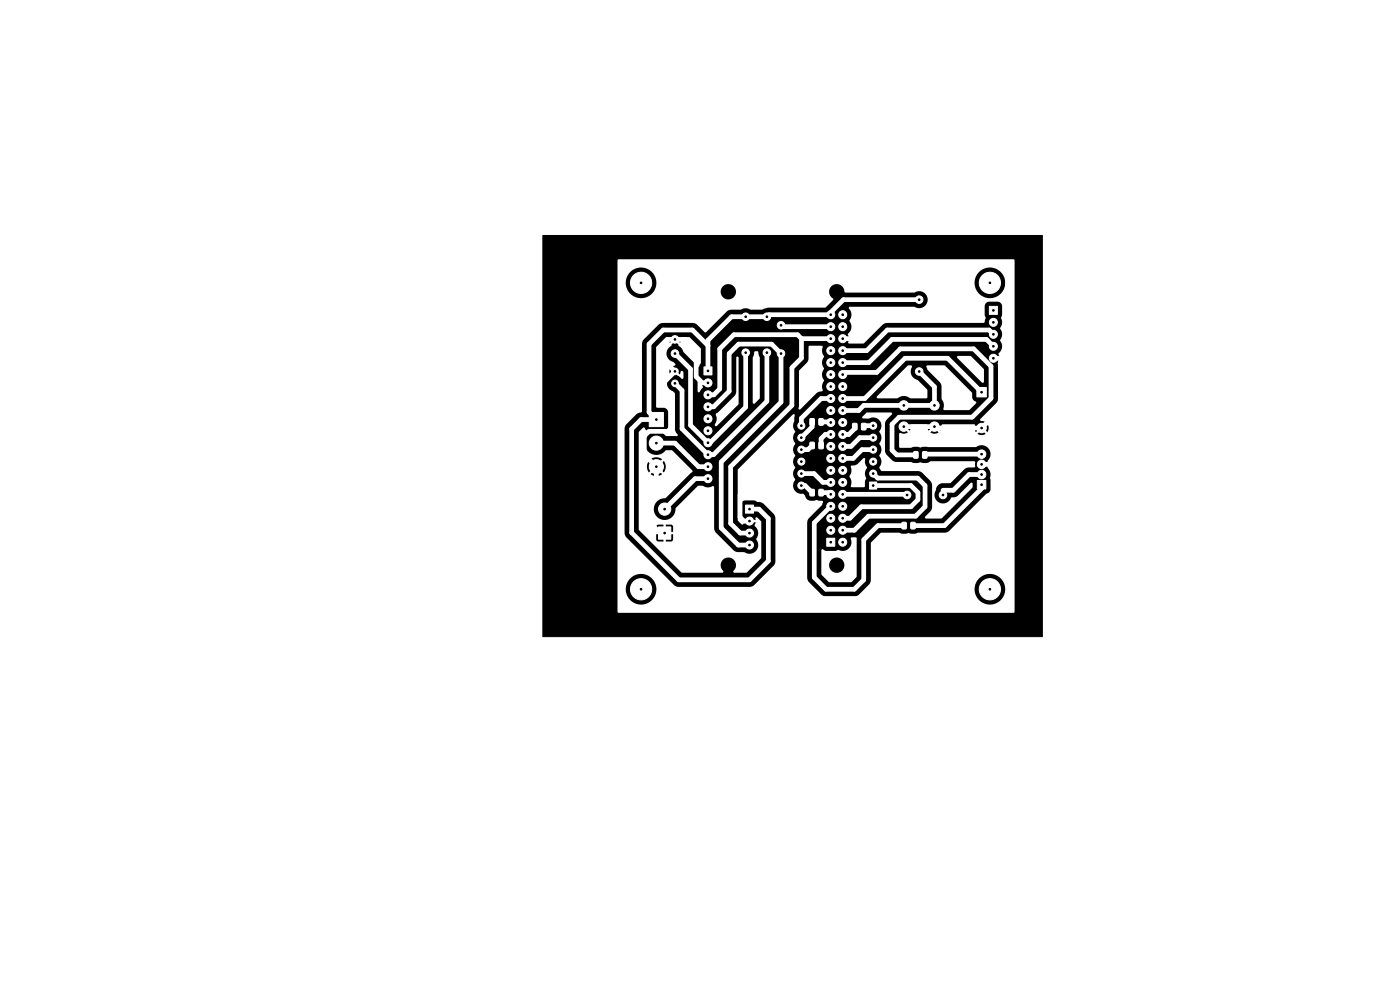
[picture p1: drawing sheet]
<svg xmlns="http://www.w3.org/2000/svg" width="297mm" height="210mm" viewBox="0 0 297 210" stroke-linecap="round" stroke-linejoin="round" font-family="sans-serif">
<path d="M115.2 50h105.9v85.1h-105.9z" fill="#000" stroke="#000" stroke-width=".21"/>
<g fill="#fff" stroke="#fff" stroke-width=".21">
<path d="M175.4 114.2h1.7v1.7h-1.7z"/>
<path d="M139.7 111.8h2.6v2.6h-2.6z"/>
<path d="M158.2 107.1h1.7v1.7h-1.7z"/>
<path d="M207.3 101.9h1.8v1.8h-1.8z"/>
<path d="M149.3 77.8h1.7v1.7h-1.7z"/>
<path d="M137.7 87.5h3v3h-3z"/>
<path d="M184.5 102.2h1.5v1.6h-1.5z"/>
<path d="M207.2 82.2h2v2h-2z"/>
<path d="M209.9 65h1.7v1.7h-1.7z"/>
<path d="M193.9 95.8h.6l.3 .1v1.1l-.2 .2h-.6l-.2-.1z"/>
<path d="M195.8 95.8h.6l.3 .1v1.1l-.2 .2h-.6l-.2-.1z"/>
<path d="M180.9 89.8h.7l.2 .1v1.1l-.1 .2h-.6l-.2-.1z"/>
<path d="M182.8 89.8h.7l.2 .1v1.1l-.1 .2h-.6l-.2-.1z"/>
<path d="M173.8 88.8h.6l.3 .1v1.1l-.2 .2h-.6l-.2-.1z"/>
<path d="M171.9 88.8h.6l.3 .1v1.1l-.2 .2h-.6l-.2-.1z"/>
<path d="M171.9 103.8h.6l.3 .1v1.1l-.2 .2h-.6l-.2-.1z"/>
<path d="M173.8 103.8h.6l.3 .1v1.1l-.2 .2h-.6l-.2-.1z"/>
<path d="M191.4 110.8h.6l.3 .1v1.1l-.2 .2h-.6l-.2-.1z"/>
<path d="M193.3 110.8h.6l.3 .1v1.1l-.2 .2h-.6l-.2-.1z"/>
<path d="M173.8 93.8h.6l.3 .1v1.1l-.2 .2h-.6l-.2-.1z"/>
<path d="M171.9 93.8h.6l.3 .1v1.1l-.2 .2h-.6l-.2-.1z"/>
<circle cx="176.2" cy="66.8" r=".85"/>
<circle cx="178.8" cy="66.8" r=".85"/>
<circle cx="176.2" cy="69.3" r=".85"/>
<circle cx="178.8" cy="69.3" r=".85"/>
<circle cx="176.2" cy="71.8" r=".85"/>
<circle cx="178.8" cy="71.8" r=".85"/>
<circle cx="176.2" cy="74.4" r=".85"/>
<circle cx="178.8" cy="74.4" r=".85"/>
<circle cx="176.2" cy="76.9" r=".85"/>
<circle cx="178.8" cy="76.9" r=".85"/>
<circle cx="176.2" cy="79.5" r=".85"/>
<circle cx="178.8" cy="79.5" r=".85"/>
<circle cx="176.2" cy="82" r=".85"/>
<circle cx="178.8" cy="82" r=".85"/>
<circle cx="176.2" cy="84.5" r=".85"/>
<circle cx="178.8" cy="84.5" r=".85"/>
<circle cx="176.2" cy="87.1" r=".85"/>
<circle cx="178.8" cy="87.1" r=".85"/>
<circle cx="176.2" cy="89.6" r=".85"/>
<circle cx="178.8" cy="89.6" r=".85"/>
<circle cx="176.2" cy="92.2" r=".85"/>
<circle cx="178.8" cy="92.2" r=".85"/>
<circle cx="176.2" cy="94.7" r=".85"/>
<circle cx="178.8" cy="94.7" r=".85"/>
<circle cx="176.2" cy="97.2" r=".85"/>
<circle cx="178.8" cy="97.2" r=".85"/>
<circle cx="176.2" cy="99.8" r=".85"/>
<circle cx="178.8" cy="99.8" r=".85"/>
<circle cx="176.2" cy="102.3" r=".85"/>
<circle cx="178.8" cy="102.3" r=".85"/>
<circle cx="176.2" cy="104.9" r=".85"/>
<circle cx="178.8" cy="104.9" r=".85"/>
<circle cx="176.2" cy="107.4" r=".85"/>
<circle cx="178.8" cy="107.4" r=".85"/>
<circle cx="176.2" cy="109.9" r=".85"/>
<circle cx="178.8" cy="109.9" r=".85"/>
<circle cx="176.2" cy="112.5" r=".85"/>
<circle cx="178.8" cy="112.5" r=".85"/>
<circle cx="178.8" cy="115" r=".85"/>
<circle cx="191.7" cy="86" r="1"/>
<circle cx="198.2" cy="86" r="1"/>
<circle cx="191.7" cy="90.5" r="1"/>
<circle cx="198.2" cy="90.5" r="1"/>
<circle cx="195" cy="78.8" r=".8"/>
<circle cx="195" cy="63.6" r=".8"/>
<circle cx="165.7" cy="69" r=".8"/>
<circle cx="141" cy="108" r="1.3"/>
<circle cx="159" cy="110.5" r=".85"/>
<circle cx="159" cy="113.1" r=".85"/>
<circle cx="159" cy="115.6" r=".85"/>
<circle cx="143.2" cy="75" r=".8"/>
<circle cx="143.2" cy="72" r=".8"/>
<circle cx="208.2" cy="98.5" r=".9"/>
<circle cx="208.2" cy="100.7" r=".9"/>
<circle cx="208.2" cy="96.3" r=".9"/>
<circle cx="150.2" cy="88.8" r=".85"/>
<circle cx="150.2" cy="91.4" r=".85"/>
<circle cx="150.2" cy="81.2" r=".85"/>
<circle cx="150.2" cy="93.9" r=".85"/>
<circle cx="150.2" cy="96.5" r=".85"/>
<circle cx="150.2" cy="99" r=".85"/>
<circle cx="150.2" cy="101.5" r=".85"/>
<circle cx="150.2" cy="86.3" r=".85"/>
<circle cx="150.2" cy="83.8" r=".85"/>
<circle cx="143.2" cy="78.8" r=".7"/>
<circle cx="143.2" cy="81.3" r=".7"/>
<circle cx="139.2" cy="94" r="1.5"/>
<circle cx="139.2" cy="99" r="1.5"/>
<circle cx="185.2" cy="100.5" r=".75"/>
<circle cx="185.2" cy="97.9" r=".75"/>
<circle cx="185.2" cy="95.4" r=".75"/>
<circle cx="185.2" cy="92.8" r=".75"/>
<circle cx="185.2" cy="90.3" r=".75"/>
<circle cx="170" cy="90.3" r=".75"/>
<circle cx="170" cy="92.8" r=".75"/>
<circle cx="170" cy="95.4" r=".75"/>
<circle cx="170" cy="97.9" r=".75"/>
<circle cx="170" cy="100.5" r=".75"/>
<circle cx="170" cy="103" r=".75"/>
<circle cx="158.2" cy="67.2" r=".8"/>
<circle cx="158.2" cy="74.8" r=".8"/>
<circle cx="208.2" cy="90.8" r="1"/>
<circle cx="165.7" cy="75" r=".8"/>
<circle cx="210.7" cy="76" r=".85"/>
<circle cx="210.7" cy="73.5" r=".85"/>
<circle cx="210.7" cy="70.9" r=".85"/>
<circle cx="210.7" cy="68.4" r=".85"/>
<circle cx="162.7" cy="67.2" r=".8"/>
<circle cx="162.7" cy="74.8" r=".8"/>
<circle cx="192.4" cy="105" r=".8"/>
<circle cx="200" cy="105" r=".8"/>
<circle cx="136" cy="60" r="2.25"/>
<circle cx="210" cy="60" r="2.25"/>
<circle cx="210" cy="125" r="2.25"/>
<circle cx="136" cy="125" r="2.25"/>
</g>
<g fill="none" stroke="#fff" stroke-width="1">
<path d="M150.2 73.3l-3.3-3.3h-6.2l-3 3v14.4l1.5 1.6h-3.2l-2 2v22l10 10h15l4-4v-9l-2-2h-2M158.2 74.8v11.6l-7.6 7.5h-.4l-3.7-3.7v-11.9l-3.3-3.3M162.7 74.8v10.3l-11.3 11.4h-1.2l-5.5-5.5v-8.2l-1.5-1.5M165.7 69l.3 .3h10.2M170 71.8v4.2l-2 2v8l-13 13v12l2 2.1h2M170 71.8h6.2M170 71.8l-.8-.8h-13.5l-3 3v8.5l-1.3 1.3h-1.2M178.8 71.8h1.9l4.3-4.3h10l11.5-11.5h5.5l1.8 1.8v17.4l-1.6 1.6v27l-23.2 23.2h-20l-3-3v-17l-3-3h-5l-1 1v4.7l.8 .8h1.2M178.8 79.5l.4-.5h6.8l5-5h15.5l3.7 3.7v6.8l-4 4h-15.5l-1.5 1.5v5.5l1 1h4.1M195 63.6h-16.1l-2.7 2.7v.5h-13.1l-.4 .4h-7.5l-5 5v6.5M195 78.8l3.2 3.2v4h-15l-1 1.1h-3.4M210.7 76h2.3"/>
<path d="M210.7 73.5l-1.4-1.5h-20.1l-4.9 4.9h-5.5M210.7 70.9l-.9-.9h-21.6l-4.3 4.4h-5.1M139.2 94h4l5 5h2M150.2 81.2h-1.2l-1.3-1.3v-5.4l-2.5-2.5h-3.5l-1 1v3.3l2.5 2.5-2.5 2.5v2.2l2 2v5l-1 1h-4l-1 1v3.9l2.5 2.6v3.9l-1.2 1.2v6.9l2.1 2.1h.9M150.2 86.3h1.2l3.3-3.3v-8l2-2h7l2 2v10.3l-12.7 12.7v14l3.6 3.6h2.4M172.3 94.5l-.9 .9h-1.4M172.3 89.5v1l-2.3 2.3 .2 .2M174.2 89.5h1.9l.1 .1M176.2 84.5h-2l-4.2 4.2v1.6M176.2 92.2h-1.1l-.9 .9v1.4M181.3 90.5v.4l-1.2 1.3h-1.3M185.2 95.4h-2.3l-1.9 1.8h-2.2"/>
<path d="M185.2 92.8h-2.8l-1.9 1.9h-1.7M185.2 90.3h-1.8l-.2 .2M208.2 83.2l-7.2-7.2h-9l-8.5 8.5h-4.7M208.2 96.3h-11.9l-.1 .2M212.2 86.8l-4 4h-9.7l-.3-.3h-6.5M212.2 96l-2.5 2.5h-1.5M150.2 101.5h-2.7l-6.5 6.5M170 103h.8l1.5 1.5M170 100.5h2.7l1.9 1.8h1.6M174.2 104.5h1.7l.3 .4M176.2 107.4l-3.5 3.5v11.6l2.5 2.5h6l2-2v-8.5l3-3h5.6M178.8 104.9h13.5l.1 .1"/>
<path d="M185.2 100.5l1 .9h8.5l1.5 1.6v4.5l-2 2h-10l-2.9 3h-2.5M185.2 103h8l1.5 1.5v1.5l-1.5 1.5h-10.5l-2.4 2.4h-1.5M208.2 102.8v.8l-7.8 7.9h-6.5M208.2 100.7h-2.6l-3.4 3.3h-2.2"/>
</g>
<g fill="#fff">
<path d="M136.1 91.1l.6-.4 .5 .6 .7 .4-.1 .2-.8 .9-.3 1.2a2.57 2.57 0 0 0 1.8 2.4 2.57 2.57 0 0 0 2.9-.9l1.2 .1 4.3 4.2v.3l-5.6 5.5-1.5 .4-.6 .6-.3 .5a2.34 2.34 0 0 0 1.8 3.2 2.34 2.34 0 0 0 2.7-2.6l4.6-4.6h1.2a2.11 2.11 0 0 0 2.1 0l.2 .3v8.5l.1 .8 4.1 4.1 .7 .3h1.5a1.9 1.9 0 0 0 2.5-.3 1.9 1.9 0 0 0 0-2.5 2.02 2.02 0 0 0-.3-2.8l.2-.7h-.9v-.5h.9v-.2a.25 .25 0 0 1 .1-.3 .25 .25 0 0 1 .3 0l.8 .9v7.7l-3.1 3.1h-2.6a.25 .25 0 0 1-.2-.2 .25 .25 0 0 1 .1-.3 1.65 1.65 0 0 0-.2-2.3 1.65 1.65 0 0 0-2.3 .2 1.65 1.65 0 0 0 .3 2.3l-.3 .3h-8.6l-7.1-7.1h1.7l.4 .5h1.2v-1.2h.4v1.2l1.3-.1 .3-.3v-1.2h-1.2v-.5h1.2v-1.1l-.1-.3-.3-.1h-1.2v1.2h-.4v-1.2h-1.2l-.3 .1-.1 .3v1.1h1.2v.5h-1.2v1.1h-1.7l-1.9-1.9-.1-13.5h1.7l.1 .6 .4 .6 1-1 .3 .4-1 1 .2 .1a1.99 1.99 0 0 0 2.3-.1l-1.1-1 .4-.4 1 1a1.98 1.98 0 0 0 0-2.4l-1 1-.4-.4 1.1-1a1.96 1.96 0 0 0-2.5 0l1 1-.3 .4-1-1-.4 .6-.1 .6h-1.7v-7.3z"/>
<path d="M141.2 71.6h.6l.3 1.1 .7-.7 .3 .4-.6 .7v.2a1.89 1.89 0 0 0-1.1 1.9 1.89 1.89 0 0 0 1.5 1.6l.4 .6-.8 .4 .7 .6a.35 .35 0 0 0-.4 .4 .35 .35 0 0 0 .4 .3 .35 .35 0 0 0 .3-.3l.7 .7 .2-.5a.31 .31 0 0 1 .3-.3 .31 .31 0 0 1 .3 .3l-.1 1.3a.79 .79 0 0 1-.9-.6h-.3l-.5-.6-.6 .6a1.74 1.74 0 0 0-1.1 1.7 1.74 1.74 0 0 0 1.2 1.6l.5 .5v7.5l.4 1a.32 .32 0 0 1 .1 .4 .32 .32 0 0 1-.5 .1h-1.9l-.7-.6v-.3l.2-.1a.99 .99 0 0 0 .9-.9v-3.2a.99 .99 0 0 0-.9-.9h-1.4l-.2-.2v-7.5h2.8l.2 .7 .6-.7-.6-.7-.2 .7h-2.8v-5.1z"/>
<path d="M143.6 72l.7 .7 .3-1.2h1.7l2.3 2.4 .1 3.1-.3 .5a.31 .31 0 0 1-.3 .4 .31 .31 0 0 1-.3-.4l-2.8-2.8-.3-.7-1.5-1.6z"/>
<path d="M171.6 73.4l2.7-.1a.45 .45 0 0 1 .1 .8l.2 1.1a.61 .61 0 0 1 0 .9 2.16 2.16 0 0 0 .2 2.1 2.09 2.09 0 0 0 0 2.6v.1a2.2 2.2 0 0 0-.3 2l-1.2 .5-3.5 3.4a.35 .35 0 0 1-.4-.2 .35 .35 0 0 1 .1-.4v-7.5l2-2.2z"/>
<path d="M180.6 98.8l1.1-.2 1.5-1.4 .4 .2a2.34 2.34 0 0 0 .3 1.8v.1a1.96 1.96 0 0 0-.1 2.2l-.3 .6v1l-.2 .2h-2.7a.89 .89 0 0 1 0-1l-.1-.8a.61 .61 0 0 1 0-.9l.1-.8z"/>
<path d="M192.5 77.6l.7-.1 .3 .2a1.97 1.97 0 0 0 1.2 2.9l2 2.1v1.6l-.2 .2h-3.3a2.27 2.27 0 0 0-2.9 0h-4.1l-.2-.2z"/>
<path d="M196.6 77.6h3.9l5.7 5.6v1.1a1.15 1.15 0 0 0 .9 1l-.1 .3-1.5 1.4h-5.1l-.3-.2v-.2a2.26 2.26 0 0 0-.4-2v-2.6l-.1-.6-2.8-2.9z"/>
<path d="M203.1 75.6h2.9l2.7 2.7v2.8h-.4l-5.2-5.2z"/>
<path d="M131.1 55.1l83.9-.1 .2 .2v74.7l-84 .1-.2-.2v-4.8h1.7l.1 .4a3.3 3.3 0 0 0 5 2.3 3.3 3.3 0 0 0-.3-5.6 3.3 3.3 0 0 0-4.8 2.9h-1.7v-12.1h1.5l.1 .6 .4 .6 9.9 9.9 .6 .4 15.4 .1 1-.3 4.1-4.1 .4-.7 .1-9.6-.3-.7-2.5-2.4-1.1-.2-.6-.3-1.9-.1a.99 .99 0 0 0-1 1l.1 1.9 .6 .9-.1 .4h.9v.5h-.9v.3l-.2 .2-.2-.1-.8-.9v-10.7l11.8-11.7a.39 .39 0 0 1 .2 .6v.9a1.97 1.97 0 0 0 .2 2.2l-.1 .1a1.93 1.93 0 0 0 .1 2.4 2.01 2.01 0 0 0 0 2.6 2.01 2.01 0 0 0 0 2.5l-.1 .1a1.93 1.93 0 0 0 .1 2.5 1.86 1.86 0 0 0-.2 2.1 1.86 1.86 0 0 0 2 .9l.3 .4a1.26 1.26 0 0 0 1.2 1l1.2-.1 1.2 .1 .2 .3-.2 .6-2.8 2.9-.3 .7-.1 12 .4 .7 2.9 2.9 .8 .2h6.2l.7-.3 1.2-1.2h23.3a3.3 3.3 0 0 0 4.8 2.9 3.3 3.3 0 0 0 .3-5.6 3.3 3.3 0 0 0-5 2.3l-.1 .4h-23.3l1-1.1 .3-.7 .1-8.2 2.1-2h3.8l.6 .2h.8a1.27 1.27 0 0 1 1.3 0h.7l.6-.2h5.6l.8-.2 8.1-8a1.15 1.15 0 0 0 .9-1v-2.6a2.15 2.15 0 0 0-.6-2.1l.1-.8a.61 .61 0 0 1 .2-.9 1.94 1.94 0 0 0-.3-2.5 1.94 1.94 0 0 0-2.5-.1h-11.1l-.7 .1-1.2-.1-.8 .2h-2.2l-.3-.2v-2.7l.4-.2a1.48 1.48 0 0 0 1.5-.2l-.7-.7 .4-.3 .7 .7 .2-.7v-.5l.3-.2h3.1l.4 1.4 .7-.7 .4 .3-.7 .7a1.49 1.49 0 0 0 1.7 0l-.7-.7 .4-.3 .7 .7 .2-.7v-.5l.3-.2h6.6l.2 .2v.8l.2 .7 .8-.8 .3 .4-.7 .7a1.49 1.49 0 0 0 1.7 0l-.7-.7 .3-.4 .8 .8 .2-.7v-.7l-.2-.4-.8 .8-.3-.4 .7-.7-1-.3-.2-.2 3.4-3.6 .4-.6-.1-7.8 .5-.8h-.9v-.6h.9l-.3-.7a1.99 1.99 0 0 0 .4-2.8v-.2a2.01 2.01 0 0 0 0-2.4v-.1a2.08 2.08 0 0 0 .2-2.2l.2-.6v-1.9a1 1 0 0 0-1-.8h-1.8a.99 .99 0 0 0-.9 .9l.1 2.2a1.16 1.16 0 0 1-.1 1.2l-.3 .2h-20.5l-.9 .4-4 4h-3.1l-.2-.3 .2-.5h-.9v-.5h.9v-.2a.49 .49 0 0 1-.2-.5 .49 .49 0 0 1 .3-.4 2.05 2.05 0 0 0 0-2.5 2.06 2.06 0 0 0-.1-2.7l.2-.2h13.7a1.82 1.82 0 0 0 2.8-1.6 1.82 1.82 0 0 0-2.9-1.4h-14.5l-.2-.2a1.66 1.66 0 0 0-2.6-1.4 1.66 1.66 0 0 0 .2 2.9l-.1 .3-1.7 1.6h-11.8l-1.6 .4h-2.4a1.94 1.94 0 0 0-2.1 0h-2.1l-.7 .3-4.7 4.5-1.8-1.7-.7-.3-6.8 .1-.7 .4-3.2 3.3-.2 .8v14.2l-.2 .2-.7 .1-.4 .4-2.1 2.1-.3 .7v22.1h-1.5v-52.9h1.7a3.3 3.3 0 0 0 2.3 3.1 3.3 3.3 0 0 0 3.6-1.2h14.3v.2a1.63 1.63 0 0 0 2.6 1.1 1.63 1.63 0 0 0-.2-2.8 1.63 1.63 0 0 0-2.4 1.5h-14.3l.5-.9 .2-1h67.4a3.3 3.3 0 0 0 4.8 2.9 3.3 3.3 0 0 0 .3-5.6 3.3 3.3 0 0 0-5 2.3l-.1 .4h-67.4a3.3 3.3 0 0 0-3.3-3.3 3.3 3.3 0 0 0-3.3 3.3h-1.7z"/>
<path d="M148.1 79.9a.56 .56 0 0 1 .7 .5l.1 .1v.5h.9v.5h-.9v.2a.49 .49 0 0 1 .2 .5 .49 .49 0 0 1-.3 .3l-.3 .5a.26 .26 0 0 1-.3 .2 .26 .26 0 0 1-.2-.2z"/>
<path d="M160.1 74.6h.7l.4 1.2v8.6l-1.3 1.3-.2-.3v-9.5z"/>
<path d="M156.3 75.7l.2-.1 .2 .3v9.8l-4.6 4.6a.3 .3 0 0 1-.4 0 .3 .3 0 0 1 .1-.5 2.76 2.76 0 0 0 .1-2l.6-.5 3.2-3.2 .4-.6z"/>
<path d="M183 88.3l1-.8 5.2 .1v.2l-1.1 1.3-.3 .7-.1 5.9 .4 .7 1.2 1.3 .5 .2 3.4 .1 .8 .2 1.2-.1 1.4 .1 .8-.4h9.2l.3 .2-.1 1.1-1.5 .1-.6 .2-3.1 3.1h-1.6a1.77 1.77 0 0 0-1.6 1.7 1.84 1.84 0 0 0 1 2.5 1.84 1.84 0 0 0 2.5-1.2l.8-.1 .4-.2 2.8-2.8h.4v1.1l-6.5 6.4-3.4 .1-.2-.3 1.2-1.3 .3-.7v-4.9l-.4-.8-1.7-1.8-.7-.3h-7.8l-.3-.2a.6 .6 0 0 1 0-1 2.06 2.06 0 0 0-.3-2.1l.1-.1a1.93 1.93 0 0 0-.1-2.4l.1-.1a1.93 1.93 0 0 0-.1-2.5 1.8 1.8 0 0 0 .1-2.3 1.8 1.8 0 0 0-2.3-.4h-1.2z"/>
<path d="M174.3 116.6l.3-.1 .7 .4 2.2-.1a.8 .8 0 0 1 1 .1 1.94 1.94 0 0 0 2-2.8l.8-.1a.39 .39 0 0 1 .4 .1 .39 .39 0 0 1 0 .5v7.7l-1 1.1h-4.9l-1.5-1.5-.1-2h1.7a1.63 1.63 0 0 0 2.4 1.4 1.63 1.63 0 0 0 .2-2.7 1.63 1.63 0 0 0-2.6 1v.3h-1.7z"/>
</g>
<g fill="#000" stroke="#000" stroke-width=".21">
<circle cx="136" cy="60" r=".18"/>
<circle cx="210" cy="60" r=".18"/>
<circle cx="143.2" cy="78.8" r=".17"/>
<circle cx="143.2" cy="72" r=".17"/>
<circle cx="143.2" cy="75" r=".17"/>
<circle cx="150.2" cy="78.7" r=".17"/>
<circle cx="154.5" cy="61.9" r=".18"/>
<circle cx="158.2" cy="74.8" r=".17"/>
<circle cx="158.2" cy="67.2" r=".17"/>
<circle cx="162.7" cy="74.8" r=".17"/>
<circle cx="162.7" cy="67.2" r=".17"/>
<circle cx="165.7" cy="69" r=".17"/>
<circle cx="165.7" cy="75" r=".17"/>
<circle cx="176.2" cy="71.8" r=".17"/>
<circle cx="176.2" cy="74.4" r=".17"/>
<circle cx="176.2" cy="79.5" r=".17"/>
<circle cx="176.2" cy="66.8" r=".17"/>
<circle cx="176.2" cy="69.3" r=".17"/>
<circle cx="176.2" cy="76.9" r=".17"/>
<circle cx="177.5" cy="61.9" r=".18"/>
<circle cx="178.8" cy="79.5" r=".17"/>
<circle cx="178.8" cy="71.8" r=".17"/>
<circle cx="178.8" cy="74.4" r=".17"/>
<circle cx="178.8" cy="76.9" r=".17"/>
<circle cx="178.8" cy="66.8" r=".17"/>
<circle cx="178.8" cy="69.3" r=".17"/>
<circle cx="195" cy="63.6" r=".17"/>
<circle cx="195" cy="78.8" r=".17"/>
<circle cx="210.7" cy="65.8" r=".17"/>
<circle cx="210.7" cy="76" r=".17"/>
<circle cx="210.7" cy="73.5" r=".17"/>
<circle cx="210.7" cy="70.9" r=".17"/>
<circle cx="210.7" cy="68.4" r=".17"/>
<circle cx="139.2" cy="89" r=".17"/>
<circle cx="139.2" cy="99" r=".17"/>
<circle cx="139.2" cy="94" r=".17"/>
<circle cx="143.2" cy="81.3" r=".17"/>
<circle cx="150.2" cy="83.8" r=".17"/>
<circle cx="150.2" cy="81.2" r=".17"/>
<circle cx="150.2" cy="91.4" r=".17"/>
<circle cx="150.2" cy="93.9" r=".17"/>
<circle cx="150.2" cy="96.5" r=".17"/>
<circle cx="150.2" cy="86.3" r=".17"/>
<circle cx="150.2" cy="88.8" r=".17"/>
<circle cx="150.2" cy="99" r=".17"/>
<circle cx="170" cy="97.9" r=".18"/>
<circle cx="170" cy="90.3" r=".18"/>
<circle cx="170" cy="92.8" r=".18"/>
<circle cx="170" cy="95.4" r=".18"/>
<circle cx="176.2" cy="99.8" r=".17"/>
<circle cx="176.2" cy="89.6" r=".17"/>
<circle cx="176.2" cy="84.5" r=".17"/>
<circle cx="176.2" cy="87.1" r=".17"/>
<circle cx="176.2" cy="92.2" r=".17"/>
<circle cx="176.2" cy="97.2" r=".17"/>
<circle cx="176.2" cy="82" r=".17"/>
<circle cx="176.2" cy="94.7" r=".17"/>
<circle cx="178.8" cy="92.2" r=".17"/>
<circle cx="178.8" cy="87.1" r=".17"/>
<circle cx="178.8" cy="97.2" r=".17"/>
<circle cx="178.8" cy="99.8" r=".17"/>
<circle cx="178.8" cy="94.7" r=".17"/>
<circle cx="178.8" cy="82" r=".17"/>
<circle cx="178.8" cy="84.5" r=".17"/>
<circle cx="178.8" cy="89.6" r=".17"/>
<circle cx="185.2" cy="90.3" r=".18"/>
<circle cx="185.2" cy="97.9" r=".18"/>
<circle cx="185.2" cy="92.8" r=".18"/>
<circle cx="185.2" cy="95.4" r=".18"/>
<circle cx="191.7" cy="90.5" r=".17"/>
<circle cx="191.7" cy="86" r=".17"/>
<circle cx="198.2" cy="90.5" r=".18"/>
<circle cx="198.2" cy="86" r=".18"/>
<circle cx="208.2" cy="96.3" r=".17"/>
<circle cx="208.2" cy="90.8" r=".17"/>
<circle cx="208.2" cy="98.5" r=".17"/>
<circle cx="208.2" cy="83.2" r=".17"/>
<circle cx="141" cy="108" r=".17"/>
<circle cx="141" cy="113.1" r=".17"/>
<circle cx="150.2" cy="101.5" r=".17"/>
<circle cx="154.5" cy="119.9" r=".17"/>
<circle cx="159" cy="113.1" r=".17"/>
<circle cx="159" cy="108" r=".17"/>
<circle cx="159" cy="110.5" r=".17"/>
<circle cx="159" cy="115.6" r=".17"/>
<circle cx="170" cy="100.5" r=".18"/>
<circle cx="170" cy="103" r=".18"/>
<circle cx="176.2" cy="104.9" r=".17"/>
<circle cx="176.2" cy="102.3" r=".17"/>
<circle cx="176.2" cy="112.5" r=".17"/>
<circle cx="176.2" cy="109.9" r=".17"/>
<circle cx="176.2" cy="115" r=".17"/>
<circle cx="176.2" cy="107.4" r=".17"/>
<circle cx="177.5" cy="119.9" r=".17"/>
<circle cx="178.8" cy="107.4" r=".17"/>
<circle cx="178.8" cy="115" r=".17"/>
<circle cx="178.8" cy="109.9" r=".17"/>
<circle cx="178.8" cy="104.9" r=".17"/>
<circle cx="178.8" cy="112.5" r=".17"/>
<circle cx="178.8" cy="102.3" r=".17"/>
<circle cx="185.2" cy="103" r=".18"/>
<circle cx="185.2" cy="100.5" r=".18"/>
<circle cx="192.4" cy="105" r=".18"/>
<circle cx="200" cy="105" r=".18"/>
<circle cx="208.2" cy="102.8" r=".17"/>
<circle cx="208.2" cy="100.7" r=".17"/>
<circle cx="136" cy="125" r=".17"/>
<circle cx="210" cy="125" r=".17"/>
</g>
</svg>
